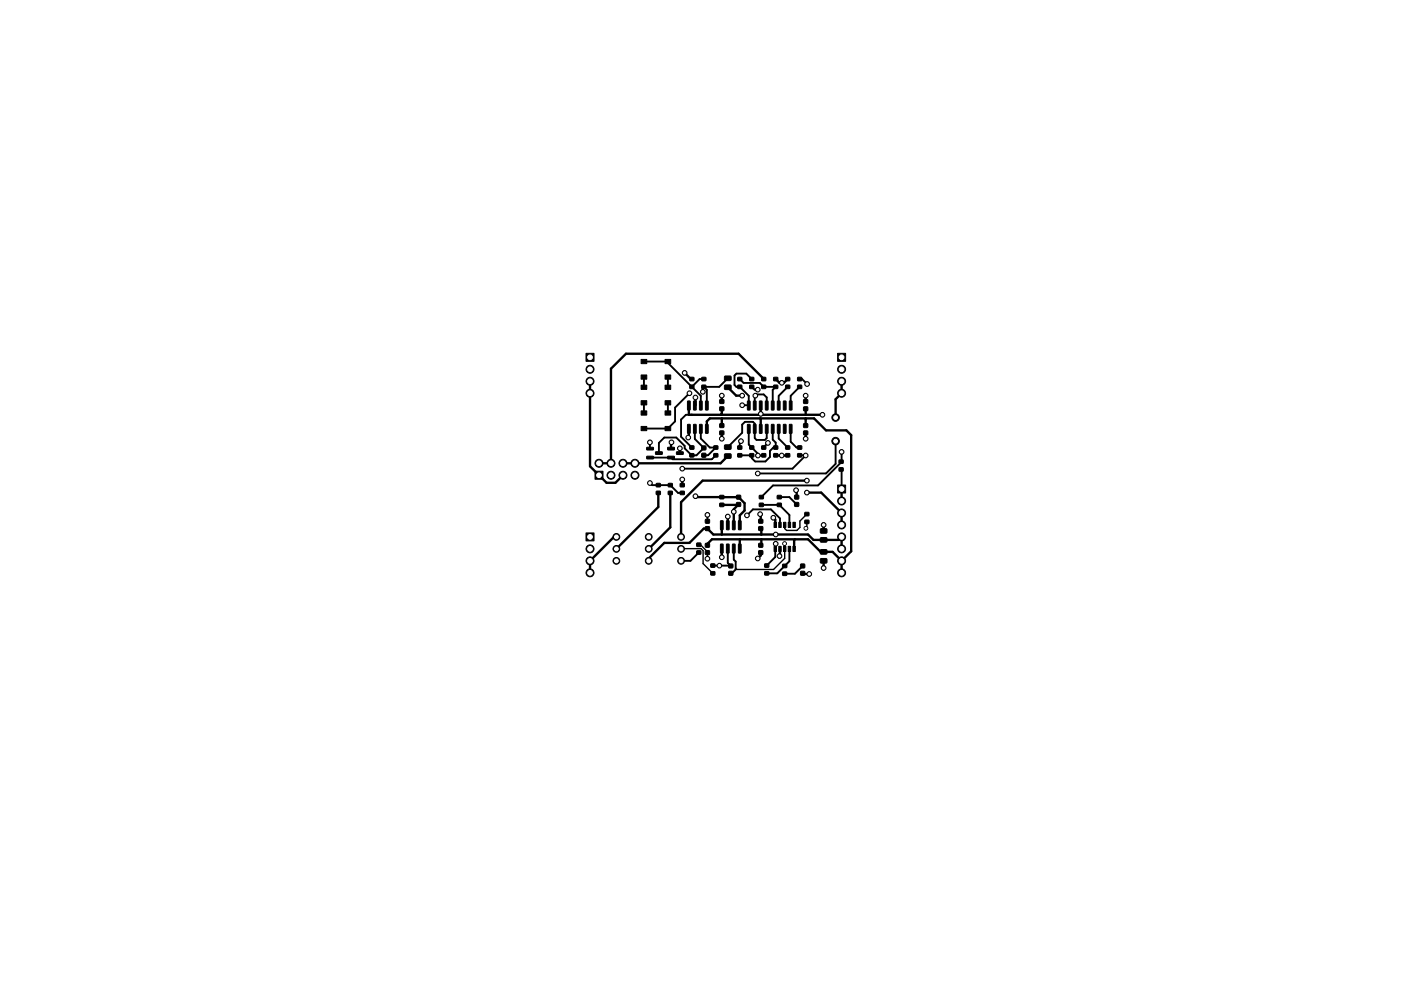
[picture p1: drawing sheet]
<svg xmlns="http://www.w3.org/2000/svg" width="297mm" height="210mm" viewBox="0 0 297 210" stroke-linecap="round" stroke-linejoin="round" font-family="sans-serif">
<g fill="#000" stroke="#000" stroke-width=".21">
<path d="M124.2 75h1.7v1.7h-1.7zM135.9 76.3h1.2v.9h-1.2zM141 76.3h1.2v.9h-1.2zM141 79.6h1.2v.9h-1.2zM177.6 75h1.7v1.7h-1.7zM137.1 94.9h1.4l.1 .5-1.4 .1zM137.1 96.8h1.4l.1 .5-1.4 .1zM135.9 90.5h1.2v.9h-1.2zM135.9 87.2h1.2v.9h-1.2zM135.9 79.6h1.2v.9h-1.2zM135.9 85h1.2v.9h-1.2zM135.9 81.7h1.2v.9h-1.2z"/>
<path d="M139 95.9l1.3-.1 .1 .5-1.3 .1zM141 87.2h1.2v.9h-1.2zM141 90.5h1.2v.9h-1.2zM141 81.7h1.2v.9h-1.2zM141 85h1.2v.9h-1.2zM141.6 94.9h1.3l.1 .5-1.4 .1zM141.6 96.8h1.3l.1 .5-1.4 .1zM143.5 95.9l1.3-.1 .1 .5-1.4 .1zM145.8 85.1l.5 .1v1.8l-.5-.1zM145.8 90.1h.5v1.9l-.5-.1zM146.3 81.7h.8v.7h-.8zM146.3 80.1h.8v.7h-.8z"/>
<path d="M146.3 96.3h.8v.6h-.8zM146.3 94.6h.8v.7h-.8zM147.1 85.1l.5 .1-.1 1.8-.5-.1zM147.1 90.1h.5l-.1 1.9-.5-.1zM148.3 85.1l.6 .1-.1 1.8-.5-.1zM148.3 90.1h.6l-.1 1.9-.5-.1zM148.8 96.2h.8v.8h-.8zM148.8 94.7h.8v.7h-.8zM148.8 80.1h.8v.7h-.8zM148.8 81.7h.8v.7h-.8zM149.6 85.1l.5 .1v1.8l-.5-.1zM149.6 90.1h.5v1.9l-.5-.1z"/>
<path d="M151.3 94.6h.9v.7h-.9zM151.3 96.3h.9v.6h-.9zM152.6 84.8h.8v.8h-.8zM152.6 86.4h.8v.7h-.8zM152.6 89.9h.8v.8h-.8zM152.6 91.5h.8v.7h-.8zM153.7 81.7h1.2l.1 .2v.6l-.2 .2-1.1-.1-.1-.2zM153.7 79.8h1.2l.1 .2v.6l-.2 .2-1.1-.1-.1-.2zM153.7 94.4h1.2l.1 .2v.6l-.2 .2-1.1-.1-.1-.2zM153.7 96.3h1.2l.1 .2v.6l-.2 .2-1.1-.1-.1-.2zM156.4 96.3h.9v.6h-.9zM156.4 94.6h.9v.7h-.9z"/>
<path d="M156.4 81.7h.9v.7h-.9zM156.4 80.1h.9v.7h-.9zM158.5 85.1l.5 .1v1.8l-.5-.1zM158.5 90.1h.5v1.9l-.5-.1zM159 81.7h.8v.7h-.8zM159 80.1h.8v.7h-.8zM159 94.6h.8v.7h-.8zM159 96.3h.8v.6h-.8zM159.8 85.1l.5 .1-.1 1.8-.5-.1zM159.8 90.1h.5l-.1 1.9-.5-.1zM161 85.1l.6 .1-.1 1.8-.5-.1zM161 90.1h.6l-.1 1.9-.5-.1z"/>
<path d="M161.5 81.7h.8v.7h-.8zM161.5 80.1h.8v.7h-.8zM161.5 94.6h.8v.7h-.8zM161.5 96.3h.8v.6h-.8zM162.3 85.1l.5 .1v1.8l-.5-.1zM162.3 90.1h.5v1.9l-.5-.1zM163.6 85.1l.5 .1-.1 1.8-.5-.1zM163.6 90.1h.5l-.1 1.9-.5-.1zM164 81.7h.9v.7h-.9zM164 80.1h.9v.7h-.9zM164 94.6h.9v.7h-.9zM164 96.3h.9v.6h-.9z"/>
<path d="M164.8 85.1l.6 .1-.1 1.8-.5-.1zM164.8 90.1h.6l-.1 1.9-.5-.1zM166.1 85.1l.6 .1-.1 1.8-.5-.1zM166.1 90.1h.6l-.1 1.9-.5-.1zM166.6 81.7h.8v.7h-.8zM166.6 80.1h.8v.7h-.8zM166.6 94.6h.8v.7h-.8zM166.6 96.3h.8v.6h-.8zM167.4 85.1l.5 .1-.1 1.8-.4-.1zM167.4 90.1h.5l-.1 1.9-.4-.1zM169.1 96.3h.9v.6h-.9zM169.1 94.6h.9v.7h-.9z"/>
<path d="M169.1 80.1h.9v.7h-.9zM169.1 81.7h.9v.7h-.9zM170.4 89.9h.8v.8h-.8zM170.4 91.5h.8v.7h-.8zM170.4 84.8h.8v.8h-.8zM170.4 86.4h.8v.7h-.8zM177.9 97.6h.8v.7h-.8zM124.2 113.1h1.7v1.7h-1.7zM126.2 100h1.6v1.7h-1.6zM139.2 102.6h.8v.7h-.8zM139.2 104.2h.8v.7h-.8zM141.7 102.6h.8v.7h-.8z"/>
<path d="M141.7 104.2h.8v.7h-.8zM144.2 104.2h.9v.7h-.9zM144.2 102.6h.9v.7h-.9zM147.7 115.2h.9v.7h-.9zM147.7 116.9h.9v.7h-.9zM149.6 115.3h.8v.8h-.8zM149.6 116.9h.8v.7h-.8zM149.6 110.2h.8v.8h-.8zM149.6 111.8h.8v.7h-.8zM150.7 119.7h.8v.6h-.8zM152.8 110.5l.5 .1-.1 1.8-.5-.1zM152.8 115.5h.5l-.1 1.9-.5-.1z"/>
<path d="M152.6 105.1h.9v.7h-.9zM152.6 106.8h.9v.7h-.9zM154 110.5l.6 .1-.1 1.8-.5-.1zM154 115.5h.6l-.1 1.9-.5-.1zM155.3 110.5l.6 .1-.1 1.8-.5-.1zM155.3 115.5h.6l-.1 1.9-.5-.1zM156.2 105.1h.8v.8h-.8zM156.2 106.6h.8v.8h-.8zM156.6 110.5l.5 .1v1.8l-.5-.1zM156.6 115.5h.5v1.9l-.5-.1zM161 106.8h.8v.7h-.8zM161 105.1h.8v.7h-.8z"/>
<path d="M160.9 110.2h.8v.8h-.8zM160.9 111.8h.8v.7h-.8zM160.9 115.3h.8v.8h-.8zM160.9 116.9h.8v.7h-.8zM164.1 110.8h.5v1.1h-.5zM164.1 115.9h.5v1.1h-.5zM164.8 106.8h.8v.7h-.8zM164.8 105.1h.8v.7h-.8zM165.1 110.8h.5v1.1h-.5zM165.1 115.9h.5v1.1h-.5zM166.1 110.8h.5v1.1h-.5zM166.1 115.9h.5v1.1h-.5z"/>
<path d="M166 119.7h.8v.7h-.8zM167.1 110.8h.5v1.1h-.5zM167.1 115.9h.5v1.1h-.5zM168.1 110.8h.5v1.1h-.5zM168.1 115.9h.5v1.1h-.5zM168.5 106.6h.8v.8h-.8zM168.5 105.1h.8v.8h-.8zM169.8 119.7h.8v.8h-.8zM170.7 110.4h.8v.7h-.8zM170.7 108.7h.8v.7h-.8zM174 116.7l1.2-.1 .1 .2v.6l-.2 .2h-1l-.2-.3zM174 118.6l1.2-.1 .1 .2v.6l-.2 .2h-1l-.2-.3z"/>
<path d="M174 112.2h1.2l.1 .2v.6l-.2 .1h-1l-.2-.2zM174 114.1h1.2l.1 .2v.6l-.2 .1h-1l-.2-.2zM177.9 99.3h.8v.6h-.8zM177.6 102.9h1.7v1.7h-1.7zM150.7 121.3h.8v.7h-.8zM154.5 121.2h.8v.8h-.8zM154.5 119.7h.8v.8h-.8zM162.1 121.3h.9v.7h-.9zM162.1 119.7h.9v.6h-.9zM166 121.4h.8v.7h-.8zM169.8 121.2h.8v.8h-.8z"/>
<circle cx="125.1" cy="78.4" r=".85"/>
<circle cx="145.2" cy="79.1" r=".5"/>
<circle cx="178.4" cy="78.4" r=".85"/>
<circle cx="125.1" cy="83.4" r=".85"/>
<circle cx="125.1" cy="80.9" r=".85"/>
<circle cx="127" cy="98.3" r=".85"/>
<circle cx="129.5" cy="98.3" r=".85"/>
<circle cx="132.1" cy="98.3" r=".85"/>
<circle cx="134.6" cy="98.3" r=".85"/>
<circle cx="137.8" cy="93.8" r=".5"/>
<circle cx="142.4" cy="93.8" r=".5"/>
<circle cx="144.1" cy="95.1" r=".5"/>
<circle cx="144.7" cy="99.4" r=".5"/>
<circle cx="145.9" cy="92.8" r=".5"/>
<circle cx="146.2" cy="83.4" r=".5"/>
<circle cx="147.4" cy="84.3" r=".5"/>
<circle cx="149" cy="83.1" r=".5"/>
<circle cx="153" cy="93.1" r=".5"/>
<circle cx="153" cy="83.9" r=".5"/>
<circle cx="157.1" cy="93.6" r=".5"/>
<circle cx="157.4" cy="83.9" r=".5"/>
<circle cx="157.4" cy="86" r=".5"/>
<circle cx="160.1" cy="83.9" r=".5"/>
<circle cx="160.7" cy="82.7" r=".5"/>
<circle cx="160.7" cy="96.6" r=".5"/>
<circle cx="161.3" cy="87.8" r=".5"/>
<circle cx="162.8" cy="94" r=".5"/>
<circle cx="165.7" cy="96.6" r=".5"/>
<circle cx="165.8" cy="81.2" r=".5"/>
<circle cx="170.8" cy="83.9" r=".5"/>
<circle cx="170.8" cy="93.1" r=".5"/>
<circle cx="170.8" cy="96.6" r=".5"/>
<circle cx="171.1" cy="81.5" r=".5"/>
<circle cx="174.4" cy="88" r=".5"/>
<circle cx="177.2" cy="93.6" r=".8"/>
<circle cx="177.2" cy="88.6" r=".8"/>
<circle cx="178.4" cy="95.9" r=".5"/>
<circle cx="178.4" cy="80.9" r=".85"/>
<circle cx="178.4" cy="83.4" r=".85"/>
<circle cx="125.1" cy="119" r=".85"/>
<circle cx="125.1" cy="116.5" r=".85"/>
<circle cx="129.5" cy="100.8" r=".85"/>
<circle cx="130.7" cy="113.9" r=".72"/>
<circle cx="130.7" cy="119" r=".72"/>
<circle cx="130.7" cy="116.5" r=".72"/>
<circle cx="132.1" cy="100.8" r=".85"/>
<circle cx="134.6" cy="100.8" r=".85"/>
<circle cx="137.5" cy="119" r=".72"/>
<circle cx="137.5" cy="116.5" r=".72"/>
<circle cx="137.5" cy="113.9" r=".72"/>
<circle cx="137.8" cy="102.5" r=".5"/>
<circle cx="144.4" cy="116.5" r=".72"/>
<circle cx="144.4" cy="113.9" r=".72"/>
<circle cx="144.4" cy="119" r=".72"/>
<circle cx="144.7" cy="101.7" r=".5"/>
<circle cx="147.4" cy="105.3" r=".5"/>
<circle cx="150" cy="109.2" r=".5"/>
<circle cx="150" cy="118.5" r=".5"/>
<circle cx="153" cy="118.2" r=".5"/>
<circle cx="154.3" cy="109.6" r=".5"/>
<circle cx="155.6" cy="108.6" r=".5"/>
<circle cx="158.4" cy="109.3" r=".5"/>
<circle cx="160.7" cy="100.5" r=".5"/>
<circle cx="160.7" cy="118.5" r=".5"/>
<circle cx="161.2" cy="109.1" r=".5"/>
<circle cx="164" cy="109.8" r=".5"/>
<circle cx="164.5" cy="115.4" r=".5"/>
<circle cx="164.5" cy="113.4" r=".5"/>
<circle cx="165.3" cy="118" r=".5"/>
<circle cx="166.3" cy="115.3" r=".4"/>
<circle cx="168.8" cy="104" r=".5"/>
<circle cx="170.9" cy="112.1" r=".4"/>
<circle cx="171.1" cy="104.5" r=".5"/>
<circle cx="171.1" cy="102" r=".5"/>
<circle cx="174.6" cy="111.4" r=".5"/>
<circle cx="178.4" cy="111.4" r=".85"/>
<circle cx="178.4" cy="116.5" r=".85"/>
<circle cx="178.4" cy="119" r=".85"/>
<circle cx="178.4" cy="106.3" r=".85"/>
<circle cx="178.4" cy="108.8" r=".85"/>
<circle cx="178.4" cy="113.9" r=".85"/>
<circle cx="125.1" cy="121.5" r=".85"/>
<circle cx="152.5" cy="120" r=".5"/>
<circle cx="171.6" cy="121.8" r=".5"/>
<circle cx="174.6" cy="120.5" r=".5"/>
<circle cx="178.4" cy="121.5" r=".85"/>
</g>
<g fill="none" stroke="#000" stroke-width=".5">
<path d="M145.2 79.1l1.3 1.3h.2M125.1 80.9v18l3.5 3.5h1.9l1.6-1.6M142.4 93.8l-.1 1.4M146 86v2h28.4M146 91v1.7l-.1 .1M147.4 84.3v1.6l-.1 .1M149.9 91v-1.6l.6-.6h22.1l2.5 2.5h4.4l1 1v24.7l-2.1 2M153 83.9v1.3M153 86.7v1.1l-.2 .2M153 88.8v1.5M153 91.8v1.3M154.3 82.2l1.8 1.7h1.3"/>
<path d="M154.3 96.8l-1.5 1.5h-20.7M161.2 88.8l.1 .1v2.1M161.3 86v1.9l.1 .1M161.9 80.4l-5.3-5.3h-23.9l-3.2 3.1v20.1h-2.5M161.9 80.4h.1M164.5 80.4l.8 .8h.9l.8-.8M164.5 96.6h2.5M170.8 83.9v1.3M170.8 86.7v1.3M170.8 88.8v1.5M170.8 91.8v1.3M178.4 80.9v2.5l-1.2 1.3v3.9"/>
<path d="M130.7 113.9h-.5l-5.1 5.1v2.5M139.6 104.6v3l-8.9 8.9M142.1 104.6v7.3l-4.6 4.6M144.7 101.7v1.2M147.4 105.3l.2 .2h9l1.3 1.3v1.5l-1.1 1v2.1M150 115.7v-.3l1-1h20.3l2.7 2.7h2.5l1.9 1.9M153 111.4v2M153 116.4v1.8M153 105.5h.1M153 107.1h3.5M154.3 109.6v1.8M156.6 107l-1 1v3.4"/>
<path d="M156.8 114.4v2M161.2 109.1l.1 .1v1.4M161.3 112.1l.1 .2v1.1M161.3 117.2v.7l-.6 .6M161.4 114.4v1.2l-.1 .1M164 109.8l.4 .5v1.1M165.4 116.5l-.1 1.5M168.5 114.4l-.1 .2v1.9M168.8 104l.1 .1v1.4M171.1 104.5h3l4.3 4.3v2.6M171.1 102h-22.1l-4.6 4.5v7.4M174.6 111.4v1.2"/>
<path d="M174.6 119v1.5M178.4 103.8v2.5M178.4 116.5v-2.6l-.6 .6h-5.3l-1.2-1.1h-20.1l-1.2-1.3h-.8l-3 3.1h-5.4l-3.3 3.3v.5M178.4 119v2.5M170.2 121.6l.1 .2h1.3"/>
</g>
<path d="M144.4 116.5l4.2-.1 .5 .4v2.8l2 2M148.2 115.6h.3l1.5 1.5v1.4M166.3 115.3l.1 3.2-2.4 2.3h-7.8l-.2-.2M171.1 110.7v1.2l-.2 .2M171.1 109.1l-1.5 1.4v1.4l-.6 .6h-2.2l-.4-.4v-.7" fill="none" stroke="#000" stroke-width=".29"/>
<g fill="none" stroke="#000" stroke-width=".4">
<path d="M136.5 76.7h5.1v.3l7 7v2M136.5 80v2.2M136.5 85.5v2.1M137.8 93.8v1.4M141.6 80v2.2M141.6 85.5v2.1M144.1 95.1v1M146.2 83.4l-3.1 3.1v2.9l-1.5 1.5h-5.1M146.7 88h-1.3l-1 1v3.7l2.3 2.3M147.3 91v2.1l1.9 1.9-1.5 1.6h-1.1l-1.4-1.5v-.5l-1.8-1.8h-2.6l-1.1 1.2v2.1M148.6 91v2l1.9 2h1.3l-1.7 1.6h-.9M149.2 82.1l-.2 .2v.8"/>
<path d="M149.2 82.1l.7 .6v3.3M149.2 80.4h-.9l-1.6 1.7M151.8 96.6l-.9 .8h-8.3l-.3-.3h-4.5M154.3 80.3l-1.8 1.8h-3.3M156.8 80.4l.9 .8h3.4l.8 .9h2.6l-.7 .6v3.3M157.1 93.6l-.3 .2v1.2M158.7 91v3.3l2 2v.3h1.2M159.4 82.1l.6 .6h.7M159.4 80.4l-1.2-1.1h-2.1l-.4 .4v2l.4 .4h.7l1.9 1.9v2h-1.3M160 86v-1.9l.4-.4h1.5l.7 .6v1.7M162.6 91v2l-.4 .3h-1.8l-.4-.3v-3.1l-.4-.4h-1.7l-.5 .6v1.7l-3.1 3.1M162.8 94l-.9 1"/>
<path d="M163.8 91v2.3l.7 .6v1.1h-.5l-.8 .7v1.2l-.9 1h-2.2l-.7-.7v-.6h-2.6M165.1 91v2l1.9 2M167 82.1l-1.9 1.9v2M167.6 91v2.7l1.3 1.3h.6M169.5 96.6h1.3l-2.8 2.8h-23.3M169.5 80.4h.6l1 1.1M169.5 82.1l-1.9 1.9v2M177.2 93.6v4.8l-2.1 2.1h-14.4M178.3 99.6l.1 4.2M178.4 95.9v2.1l-5 5h-9.5l-2.5 2.5M137.8 102.5l.4 .4h3.9l1.7 1.7h.9M148.2 117.2l-1.8 1.8h-2"/>
<path d="M150 109.2v1.4M151.1 120h3.8M152.5 120h.1M154.3 116.4v3l.6 .7M155.6 116.4v2.3l.4 .4v1.7l-.8 .8h-.3M158.4 109.3l1.2-1.2h3.9l1.9 1.9v1.4M161.4 107.1h3.8l2.2 2.2v2.1M164.5 115.4l-.1 2.8-1.8 1.8M165.2 105.5h2.2l1.5 1.5M167.4 116.5v2.6l-2.6 2.5h-2.2M170.2 120.1l-1.7 1.6h-2.1"/>
</g>
<g fill="#fff" stroke="#fff" stroke-width=".21">
<circle cx="145.2" cy="79.1" r=".25"/>
<circle cx="165.7" cy="96.6" r=".25"/>
<circle cx="174.6" cy="111.4" r=".25"/>
<circle cx="142.4" cy="93.8" r=".25"/>
<circle cx="153" cy="118.2" r=".25"/>
<circle cx="168.8" cy="104" r=".25"/>
<circle cx="153" cy="93.1" r=".25"/>
<circle cx="170.8" cy="83.9" r=".25"/>
<circle cx="170.8" cy="93.1" r=".25"/>
<circle cx="154.3" cy="109.6" r=".25"/>
<circle cx="153" cy="83.9" r=".25"/>
<circle cx="174.6" cy="120.5" r=".25"/>
<circle cx="144.7" cy="101.7" r=".25"/>
<circle cx="150" cy="109.2" r=".25"/>
<circle cx="161.2" cy="109.1" r=".25"/>
<circle cx="164" cy="109.8" r=".25"/>
<circle cx="171.6" cy="121.8" r=".25"/>
<circle cx="150" cy="118.5" r=".25"/>
<circle cx="145.9" cy="92.8" r=".25"/>
<circle cx="165.8" cy="81.2" r=".25"/>
<circle cx="160.7" cy="118.5" r=".25"/>
<circle cx="164.5" cy="115.4" r=".25"/>
<circle cx="162.8" cy="94" r=".25"/>
<circle cx="160.7" cy="82.7" r=".25"/>
<circle cx="174.4" cy="88" r=".25"/>
<circle cx="164.5" cy="113.4" r=".25"/>
<circle cx="161.3" cy="87.8" r=".25"/>
<circle cx="157.4" cy="83.9" r=".25"/>
<circle cx="160.1" cy="83.9" r=".25"/>
<circle cx="149" cy="83.1" r=".25"/>
<circle cx="146.2" cy="83.4" r=".25"/>
<circle cx="178.4" cy="95.9" r=".25"/>
<circle cx="160.7" cy="100.5" r=".25"/>
<circle cx="160.7" cy="96.6" r=".25"/>
<circle cx="147.4" cy="84.3" r=".25"/>
<circle cx="147.4" cy="105.3" r=".25"/>
<circle cx="158.4" cy="109.3" r=".25"/>
<circle cx="155.6" cy="108.6" r=".25"/>
<circle cx="166.3" cy="115.3" r=".2"/>
<circle cx="170.9" cy="112.1" r=".2"/>
<circle cx="152.5" cy="120" r=".25"/>
<circle cx="165.3" cy="118" r=".25"/>
<circle cx="171.1" cy="104.5" r=".25"/>
<circle cx="171.1" cy="102" r=".25"/>
<circle cx="137.8" cy="93.8" r=".25"/>
<circle cx="137.8" cy="102.5" r=".25"/>
<circle cx="144.7" cy="99.4" r=".25"/>
<circle cx="170.8" cy="96.6" r=".25"/>
<circle cx="171.1" cy="81.5" r=".25"/>
<circle cx="144.1" cy="95.1" r=".25"/>
<circle cx="157.4" cy="86" r=".25"/>
<circle cx="157.1" cy="93.6" r=".25"/>
<circle cx="137.5" cy="119" r=".4"/>
<circle cx="137.5" cy="116.5" r=".4"/>
<circle cx="137.5" cy="113.9" r=".4"/>
<circle cx="130.7" cy="119" r=".4"/>
<circle cx="130.7" cy="116.5" r=".4"/>
<circle cx="130.7" cy="113.9" r=".4"/>
<circle cx="177.2" cy="88.6" r=".4"/>
<circle cx="177.2" cy="93.6" r=".4"/>
<circle cx="127" cy="100.8" r=".5"/>
<circle cx="127" cy="98.3" r=".5"/>
<circle cx="129.5" cy="100.8" r=".5"/>
<circle cx="129.5" cy="98.3" r=".5"/>
<circle cx="132.1" cy="100.8" r=".5"/>
<circle cx="132.1" cy="98.3" r=".5"/>
<circle cx="134.6" cy="100.8" r=".5"/>
<circle cx="134.6" cy="98.3" r=".5"/>
<circle cx="144.4" cy="119" r=".4"/>
<circle cx="144.4" cy="116.5" r=".4"/>
<circle cx="144.4" cy="113.9" r=".4"/>
<circle cx="125.1" cy="75.8" r=".5"/>
<circle cx="125.1" cy="78.4" r=".5"/>
<circle cx="125.1" cy="80.9" r=".5"/>
<circle cx="125.1" cy="83.4" r=".5"/>
<circle cx="125.1" cy="113.9" r=".5"/>
<circle cx="125.1" cy="116.5" r=".5"/>
<circle cx="125.1" cy="119" r=".5"/>
<circle cx="125.1" cy="121.5" r=".5"/>
<circle cx="178.4" cy="75.8" r=".5"/>
<circle cx="178.4" cy="78.4" r=".5"/>
<circle cx="178.4" cy="80.9" r=".5"/>
<circle cx="178.4" cy="83.4" r=".5"/>
<circle cx="178.4" cy="103.8" r=".5"/>
<circle cx="178.4" cy="106.3" r=".5"/>
<circle cx="178.4" cy="108.8" r=".5"/>
<circle cx="178.4" cy="111.4" r=".5"/>
<circle cx="178.4" cy="113.9" r=".5"/>
<circle cx="178.4" cy="116.5" r=".5"/>
<circle cx="178.4" cy="119" r=".5"/>
<circle cx="178.4" cy="121.5" r=".5"/>
</g>
</svg>
